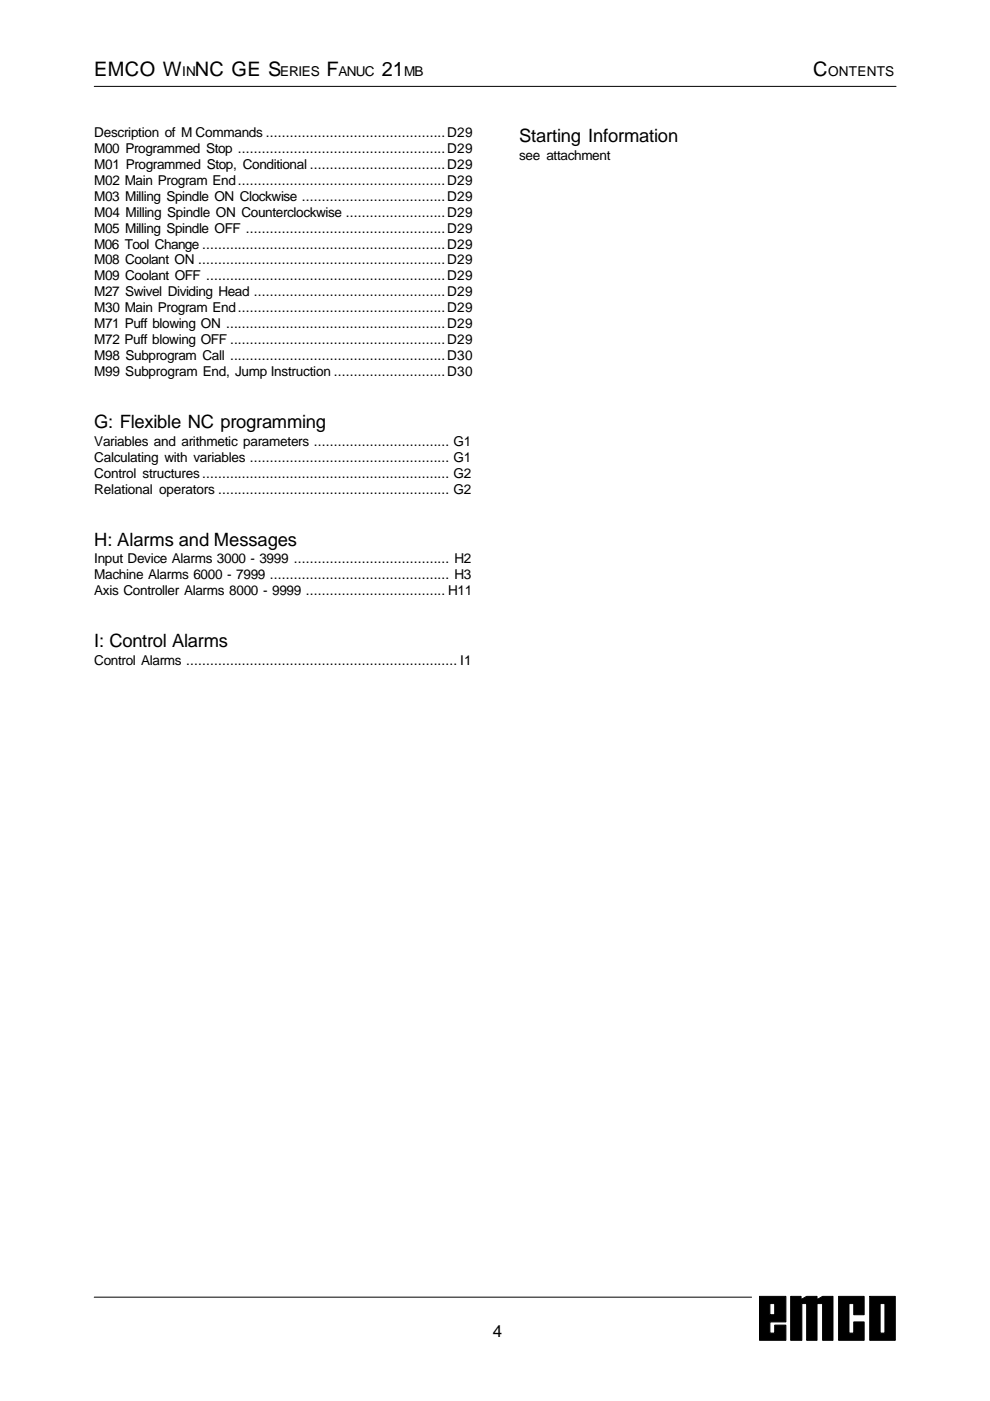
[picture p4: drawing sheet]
<svg xmlns="http://www.w3.org/2000/svg" width="210mm" height="297mm" viewBox="0 0 210 297" stroke-linecap="round" stroke-linejoin="round" font-family="sans-serif">
<defs><g id="words">
<g font-size="4.2">
<text x="20" y="16.1">EMCO W NC GE S</text>
<text x="69.3" y="16.1">F</text>
<text x="80.9" y="16.1">21</text>
<text x="172.4" y="16.1">C</text>
</g>
<g font-size="3.9">
<text x="110.1" y="30.2">Starting Information</text>
<text x="20" y="90.8">G: Flexible NC programming</text>
<text x="20" y="115.7">H: Alarms and Messages</text>
<text x="20" y="137.2">I: Control Alarms</text>
</g>
<text font-size="3.6" x="104.5" y="283.5">4</text>
<g font-size="2.9">
<text x="38.6" y="16.1">IN</text>
<text x="59.4" y="16.1">ERIES</text>
<text x="71.8" y="16.1">ANUC</text>
<text x="85.7" y="16.1">MB</text>
<text x="175.6" y="16.1">ONTENTS</text>
<text x="20" y="29">Description of M Commands .............................................D29</text>
<text x="20" y="32.4">M00 Programmed Stop ....................................................D29</text>
<text x="20" y="35.8">M01 Programmed Stop, Conditional ..................................D29</text>
<text x="110.1" y="33.9">see attachment</text>
<text x="20" y="39.1">M02 Main Program End....................................................D29</text>
<text x="20" y="42.5">M03 Milling Spindle ON Clockwise ....................................D29</text>
<text x="20" y="45.9">M04 Milling Spindle ON Counterclockwise .........................D29</text>
<text x="20" y="49.3">M05 Milling Spindle OFF ..................................................D29</text>
<text x="20" y="52.7">M06 Tool Change .............................................................D29</text>
<text x="20" y="56.1">M08 Coolant ON ..............................................................D29</text>
<text x="20" y="59.5">M09 Coolant OFF ............................................................D29</text>
<text x="20" y="62.9">M27 Swivel Dividing Head ................................................D29</text>
<text x="20" y="66.2">M30 Main Program End....................................................D29</text>
<text x="20" y="69.6">M71 Puff blowing ON .......................................................D29</text>
<text x="20" y="73">M72 Puff blowing OFF ......................................................D29</text>
<text x="20" y="76.4">M98 Subprogram Call ......................................................D30</text>
<text x="20" y="79.8">M99 Subprogram End, Jump Instruction ............................D30</text>
<text x="20" y="94.5">Variables and arithmetic parameters .................................. G1</text>
<text x="20" y="97.9">Calculating with variables .................................................. G1</text>
<text x="20" y="101.3">Control structures.............................................................. G2</text>
<text x="20" y="104.7">Relational operators .......................................................... G2</text>
<text x="20" y="119.4">Input Device Alarms 3000 - 3999 ....................................... H2</text>
<text x="20" y="122.8">Machine Alarms 6000 - 7999 ............................................. H3</text>
<text x="20" y="126.2">Axis Controller Alarms 8000 - 9999 ................................... H11</text>
<text x="20" y="140.9">Control Alarms .................................................................... I1</text>
</g>
</g></defs>
<path d="M20 18.3h170M20 275h139.3" fill="none" stroke="#000" stroke-width=".21"/>
<g fill="#000" stroke="#000" stroke-width=".21">
<path d="M161 274.9h5.6v5.4h-3.4v2.3h1.1v-1.6h2.3v3.2h-5.6zM163.2 276.4v2.4h1.1v-2.4z" fill-rule="evenodd"/>
<path d="M167.6 274.9h2.2v.6l1.2-.6h2.2v.6l1.2-.6h2.2v9.3h-2.2v-7.8h-1.2v7.8h-2.2v-7.8h-1v7.8h-2.4z" fill-rule="evenodd"/>
<path d="M177.8 274.9h5.4v3.9h-2.2v-2.4h-1v6.2h1v-2.3h2.2v3.9h-5.4z" fill-rule="evenodd"/>
<path d="M184.4 274.9h5.4v9.3h-5.4zM186.6 276.4v6.2h1v-6.2z" fill-rule="evenodd"/>
</g>
<use href="#words"/>
</svg>
